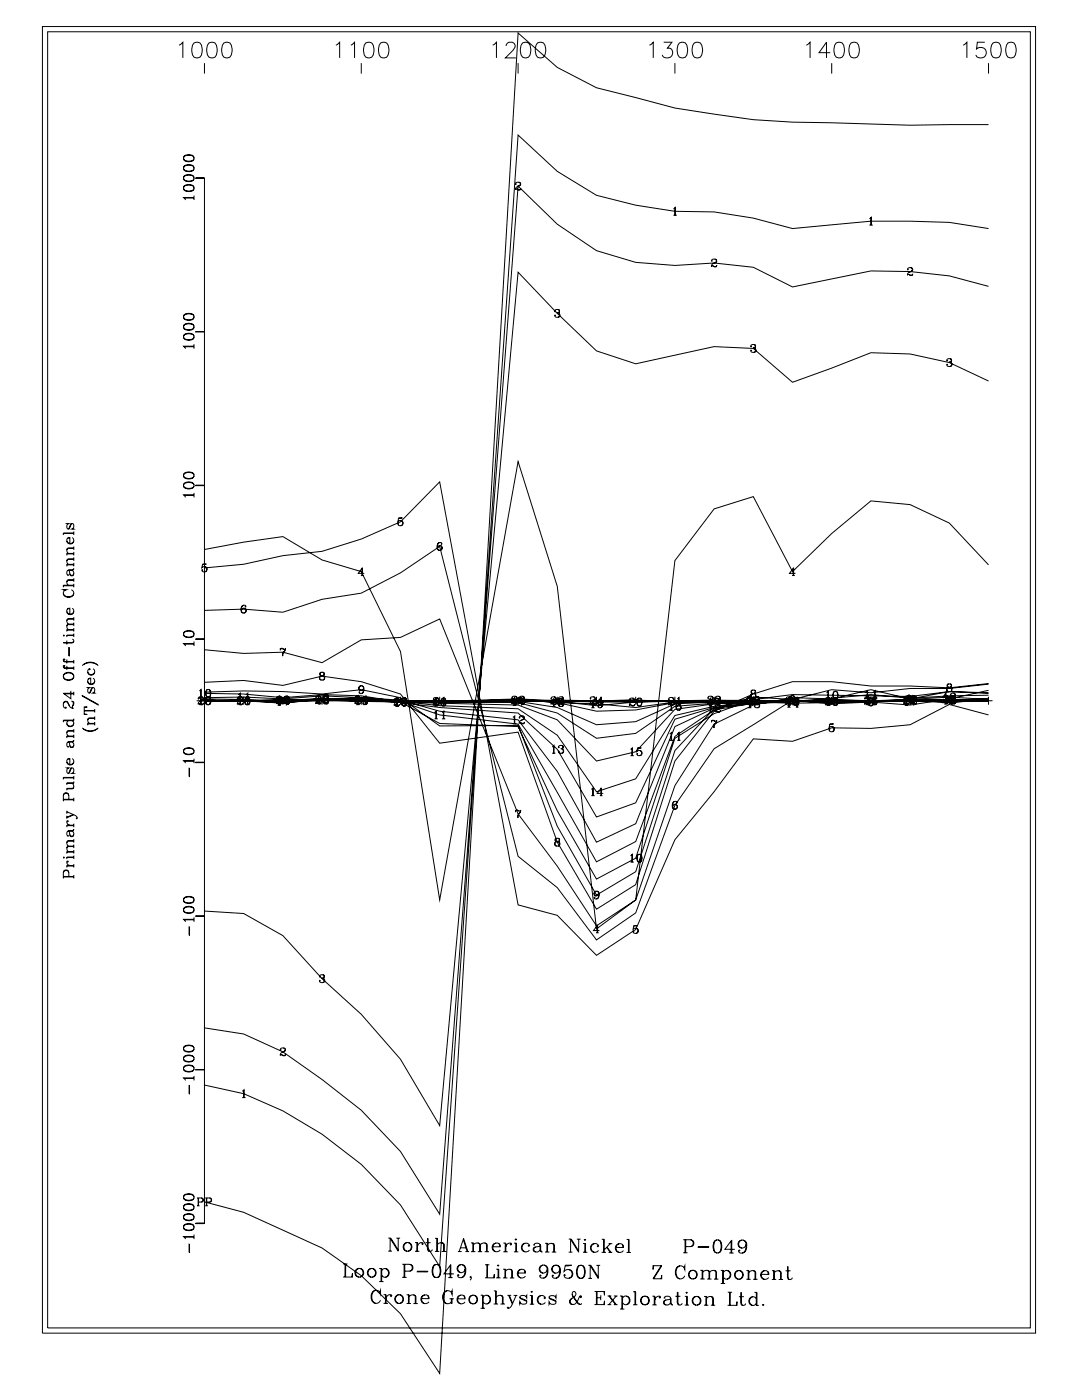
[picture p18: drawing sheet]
<svg xmlns="http://www.w3.org/2000/svg" width="215mm" height="279mm" viewBox="0 0 215 279" stroke-linecap="round" stroke-linejoin="round" font-family="sans-serif">
<g fill="none" stroke="#000" stroke-width=".2">
<path d="M8.5 5.3h197.9v260.4h-197.9zM9.5 6.3h195.8v258.4h-195.8zM35.7 9l.7-.6v3.1M38.7 8.6a1.02 1.02 0 0 1 1.5 .4 2.61 2.61 0 0 1-.3 2.4 1.02 1.02 0 0 1-1.5-.4 2.61 2.61 0 0 1 .3-2.4zM40.7 12.6v2.1M41.6 8.6a1.02 1.02 0 0 1 1.5 .4 2.59 2.59 0 0 1-.3 2.4 1.02 1.02 0 0 1-1.5-.4 2.61 2.61 0 0 1 .3-2.4zM44.6 8.6a1.02 1.02 0 0 1 1.5 .4 2.56 2.56 0 0 1-.3 2.4 1.02 1.02 0 0 1-1.5-.4 2.65 2.65 0 0 1 .3-2.4zM66.9 9l.8-.6v3.1M69.9 9l.8-.6v3.1M72 12.6v2.1M72.9 8.6a1.02 1.02 0 0 1 1.5 .4 2.59 2.59 0 0 1-.3 2.4 1.02 1.02 0 0 1-1.5-.4 2.61 2.61 0 0 1 .3-2.4zM75.9 8.6a1.02 1.02 0 0 1 1.5 .4 2.56 2.56 0 0 1-.3 2.4 1.01 1.01 0 0 1-1.5-.4 2.65 2.65 0 0 1 .3-2.4z"/>
<path d="M98.2 9l.7-.6v3.1M100.9 9.2a.81 .81 0 0 1 .6-.8h.6a.77 .77 0 0 1 .4 1.2l-1.8 1.9h2.1M103.3 12.6v2.1M104.2 8.6a1.02 1.02 0 0 1 1.4 .4 2.61 2.61 0 0 1-.3 2.4 1.02 1.02 0 0 1-1.5-.4 2.61 2.61 0 0 1 .4-2.4zM107.1 8.6a1.02 1.02 0 0 1 1.5 .4 2.56 2.56 0 0 1-.3 2.4 1.01 1.01 0 0 1-1.5-.4 2.64 2.64 0 0 1 .3-2.4zM129.4 9l.8-.6v3.1M132.3 8.4h1.6l-.9 1.2a1 1 0 0 1 1.1 1.2 1 1 0 0 1-1.4 .7l-.4-.1-.3-.4M134.5 12.6v2.1M135.4 8.6a1.02 1.02 0 0 1 1.5 .4 2.61 2.61 0 0 1-.3 2.4 1.02 1.02 0 0 1-1.5-.4 2.61 2.61 0 0 1 .3-2.4zM138.4 8.6a1.02 1.02 0 0 1 1.5 .4 2.55 2.55 0 0 1-.3 2.4 1.02 1.02 0 0 1-1.5-.4 2.65 2.65 0 0 1 .3-2.4zM160.7 9l.7-.6v3.1M165.5 10.5h-2.3l1.5-2.1v3.1"/>
<path d="M165.8 12.6v2.1M166.7 8.6a1.03 1.03 0 0 1 1.4 .4 2.61 2.61 0 0 1-.3 2.4 1.02 1.02 0 0 1-1.4-.4 2.6 2.6 0 0 1 .3-2.4zM169.6 8.6a1.02 1.02 0 0 1 1.5 .4 2.56 2.56 0 0 1-.3 2.4 1.02 1.02 0 0 1-1.5-.4 2.65 2.65 0 0 1 .3-2.4zM191.9 9l.8-.6v3.1M196.3 8.4h-1.5l-.2 1.4a1.1 1.1 0 0 1 1.7-.1 1.1 1.1 0 0 1-.2 1.7 1.1 1.1 0 0 1-1.6-.4M197 12.6v2.1M197.9 8.6a1.02 1.02 0 0 1 1.5 .4 2.59 2.59 0 0 1-.3 2.4 1.02 1.02 0 0 1-1.5-.4 2.61 2.61 0 0 1 .3-2.4zM200.9 8.6a1.02 1.02 0 0 1 1.5 .4 2.56 2.56 0 0 1-.3 2.4 1.02 1.02 0 0 1-1.5-.4 2.65 2.65 0 0 1 .3-2.4zM36.6 37.6a1.12 1.12 0 0 0 1.7 .5 .65 .65 0 0 0 .4-.6 .65 .65 0 0 0-.4-.6 1.77 1.77 0 0 0-1.6 .2 .56 .56 0 0 0 .3 .9 1.23 1.23 0 0 0 1.7-.4M36.6 37.4a1.32 1.32 0 0 1 2.1 0M36.6 35.6a1.13 1.13 0 0 0 1.7 .5 .64 .64 0 0 0 .4-.6 .64 .64 0 0 0-.4-.6 1.69 1.69 0 0 0-1.6 .2 .56 .56 0 0 0 .3 .9 1.23 1.23 0 0 0 1.7-.4M36.6 35.4a1.34 1.34 0 0 1 2.1 0"/>
<path d="M36.6 33.6a.94 .94 0 0 0 1.2 .6l.5-.1a.65 .65 0 0 0 .4-.6 .65 .65 0 0 0-.4-.6 1.77 1.77 0 0 0-1.6 .2 .56 .56 0 0 0 .3 .9 1.23 1.23 0 0 0 1.7-.4M36.6 33.4a1.32 1.32 0 0 1 2.1 0M36.6 31.6a1.13 1.13 0 0 0 1.7 .5 .64 .64 0 0 0 .4-.6 .64 .64 0 0 0-.4-.6 1.69 1.69 0 0 0-1.6 .2 .56 .56 0 0 0 .3 .9 1.23 1.23 0 0 0 1.7-.4M36.6 31.4a1.32 1.32 0 0 1 2.1 0M36.7 39.5h2M38.7 39.4h-2.1l.4 .5M38.7 39v.9M39 35.5h1.7zM39.2 35.5h1.5v208.3h-1.5M102.8 36.6v.2l-.1-.1a.53 .53 0 0 1 .6-.4 .53 .53 0 0 1 .5 .5l-.3 .3a.77 .77 0 0 0-.8 .8M103.4 36.3l.3 .3a.59 .59 0 0 1-.6 .6M103.8 37.7l-.2 .1-.9-.1"/>
<path d="M103.8 37.5l-.2 .4-.6-.2M197 24.8l-15.6 .2-23.5-.7-7.8-.4-15.6-2.4-15.6-4-7.8-4.1-7.8-6.8-15.7 267.2-7.8-11.9-7.8-7.6-7.8-5.5-15.6-7.2-7.9-2M134.2 41.6l.4-.3v1.6M134.2 42.9h.7M134.5 41.4v1.5M141.9 51.9v.1h-.1a.53 .53 0 0 1 .5-.4 .53 .53 0 0 1 .5 .5l-.3 .3a.75 .75 0 0 0-.7 .8M142.5 51.6l.2 .2 .1 .3-.6 .4M142.8 53l-.2 .1-.8-.1M142.8 52.8l-.1 .4-.7-.2M173.3 43.6l.3-.3v1.6M173.3 44.9h.6M173.6 43.4v1.5"/>
<path d="M180.9 53.7v.1v-.1a.53 .53 0 0 1 .5-.4 .53 .53 0 0 1 .5 .5l-.3 .3a.75 .75 0 0 0-.7 .8M181.5 53.3l.3 .4a.59 .59 0 0 1-.6 .5M181.9 54.7l-.2 .1h-.8M181.9 54.5l-.1 .4-.7-.2M197 45.6l-7.8-1.3-7.8-.2h-7.8l-15.7 1.5-7.8-2.1-7.8-1.3-7.8-.1-7.8-1.2-7.8-2-7.8-4.7-7.8-7.3-15.7 225.5-7.8-12.2-7.8-8.1-7.8-6-7.8-4.7-7.8-3.4-7.9-1.7M197 57.1l-7.8-2.1-7.8-.9-7.8-.1-15.7 3.2-7.8-3.9-7.8-.9-7.8 .5-7.8-.6-7.8-2.3-7.8-5.3-7.8-7.6-15.7 204.9-7.8-12.5-7.8-8.2-7.8-6.1-7.8-5.5-7.8-3.6-7.9-1.2M36.6 67.2a1.13 1.13 0 0 0 1.7 .5 .64 .64 0 0 0 .4-.6 .64 .64 0 0 0-.4-.6 1.77 1.77 0 0 0-1.6 .2 .56 .56 0 0 0 .3 .9 1.23 1.23 0 0 0 1.7-.4M36.6 67a1.32 1.32 0 0 1 2.1 0M36.6 65.2a1.12 1.12 0 0 0 1.7 .5 .64 .64 0 0 0 .4-.6 .64 .64 0 0 0-.4-.6 1.69 1.69 0 0 0-1.6 .2 .55 .55 0 0 0 .3 .9 1.23 1.23 0 0 0 1.7-.4M36.6 65a1.34 1.34 0 0 1 2.1 0M36.6 63.3a1.13 1.13 0 0 0 1.7 .4 .64 .64 0 0 0 .4-.6 .64 .64 0 0 0-.4-.5 1.77 1.77 0 0 0-1.6 .2 .56 .56 0 0 0 .3 .8 1.23 1.23 0 0 0 1.7-.3M36.6 63.1a1.32 1.32 0 0 1 2.1 0"/>
<path d="M36.7 69.1h2M38.7 69h-2.1l.4 .5M38.7 68.6v.9M39 66.1l1.7 .1zM110.6 62v.1h-.1a.49 .49 0 0 1 .6-.4 .49 .49 0 0 1 .4 .4l-.1 .2-.4 .1M111.2 61.7l.2 .1a.37 .37 0 0 1-.2 .6h.2a.43 .43 0 0 1 .2 .5 .43 .43 0 0 1-.4 .3h-.5l-.2-.2 .1-.2v.2M111.4 62.5l.1 .5-.3 .2M149.7 69h.1h-.2a.49 .49 0 0 1 .5-.3 .49 .49 0 0 1 .5 .4l-.1 .2h-.4M150.3 68.7l.2 .2-.1 .4h-.1l.1 .1a.44 .44 0 0 1 .3 .5 .44 .44 0 0 1-.4 .3h-.5l-.2-.3 .1-.1v.1M150.5 69.5l.1 .4-.3 .3M188.7 71.8v.1a.49 .49 0 0 1 .5-.4 .49 .49 0 0 1 .4 .4v.2l-.5 .1M189.3 71.5a.37 .37 0 0 1 .2 .6l-.2 .1h.2a.43 .43 0 0 1 .2 .5 .43 .43 0 0 1-.4 .3h-.5l-.1-.4v.2"/>
<path d="M189.6 72.3v.5l-.3 .2M197 75.9l-7.8-3.6-7.8-1.7-7.8-.3-7.8 3.1-7.9 2.8-7.8-6.7-7.8-.4-15.6 3.4-7.8-2.6-7.8-7.4-7.8-8.2-15.7 170.1-7.8-13.3-7.8-8.9-7.8-7.1-7.8-8.6-7.8-4.4-7.9-.5M36.6 96.9a1.13 1.13 0 0 0 1.7 .4 .64 .64 0 0 0 .4-.5 .64 .64 0 0 0-.4-.6 1.33 1.33 0 0 0-1.7 .5v.2a1.34 1.34 0 0 0 2.1 0M36.6 96.7a1.35 1.35 0 0 1 2.1 0M36.6 94.9a1.12 1.12 0 0 0 1.7 .5 .65 .65 0 0 0 .4-.6 .65 .65 0 0 0-.4-.6 1.76 1.76 0 0 0-1.6 .2 .56 .56 0 0 0 .3 .9 1.23 1.23 0 0 0 1.7-.4M36.6 94.7a1.32 1.32 0 0 1 2.1 0M36.7 98.7h2M38.7 98.6h-2.1l.4 .5M38.7 98.2v.9M39 96.7l1.7 .1zM12.6 118.3a1.17 1.17 0 0 0 2.1 0M12.6 116.8h2.1"/>
<path d="M12.6 106.3h2.1M13.3 107.8a.73 .73 0 0 0 .7 .5 .73 .73 0 0 0 .7-.5M13.3 112.6h1.4M13.3 110.4h1.4M13.7 113.7l.3 1 .4 .1a.63 .63 0 0 0 0-1.1M13.9 114.4a.4 .4 0 0 0 .4 .3 .4 .4 0 0 0 .4-.3M13.9 107.2l-.5 .1M14.2 117.5a.77 .77 0 0 1 .5 .9 .77 .77 0 0 1-.8 .6 .91 .91 0 0 1-1-.2 .91 .91 0 0 1-.2-1l.2-.1-.3-.2h.6l-.3 .2M14.3 104.4l-.5 1h-.4a.67 .67 0 0 1 .1-.9l.2-.1h-.4l.2 .1M14.4 107.1a.7 .7 0 0 1 .2 1.1 .7 .7 0 0 1-1.1 0 .7 .7 0 0 1 .2-1.1h.2v1.2M14.5 105.4h.2h-.4l.4-.4v-.3l-.2-.3h-.3l-.6 1M14.7 115.6h-1.1a.63 .63 0 0 0 0 1.1"/>
<path d="M14.7 115.7h-1.1l-.3 .3M14.7 113.4l-.3 .2h-.7l-.3 .2a.67 .67 0 0 0 .1 .9v-.1M14.7 113.3l-.3 .4h-.9M14.7 111.4h-1.1a.63 .63 0 0 0 0 1.1M14.7 111.5h-1.1l-.3 .3M14.7 109.2h-1.1a.64 .64 0 0 0 0 1.1M14.7 109.3h-1.1l-.3 .3M14.7 105.9v.7M14.7 108.9v.7M14.7 110v.7M14.7 111.1v.7M14.7 112.2v.7"/>
<path d="M14.7 115.3v.7M14.7 116.4v.7M14.7 110.3h-1.4v.4M14.7 112.5h-1.4v.4M14.7 106.2h-2.1v.4M14.7 116.7h-2.1v.4M40.4 112.5l.7-.1h-.7l-.2 .8a.56 .56 0 0 1 .9-.2 .56 .56 0 0 1 0 .9 .56 .56 0 0 1-.9-.2l.1-.2v.2M40.7 109.5l7.9-1.4 7.8-1.1 7.8 4.6 7.8 2.3 7.8 16 7.8 49.5 15.7-87.4 7.8 24.9 7.8 68.2 7.8-5.7 7.8-67.7 7.8-10.3 7.8-2.4 7.8 14.9 7.9-7.6 7.8-6.5 7.8 .8 7.8 3.7 7.8 8.3M40.7 113.2l7.9-.7 7.8-1.7 7.8-.9 7.8-2.5 7.8-3.4 7.8-8 15.7 84.4 7.8 2 7.8 8 7.8-5.1 7.8-17.9 7.8-9.6 7.8-10.5 7.8 .5 7.9-2.7 7.8 .1 7.8-.7 7.8-4.1 7.8 2.1M40.8 112.9l.4 .5-.1 .4-.3 .2M71.9 114.7h.5M72.1 113.3v1.4"/>
<path d="M72.6 114.3h-1.2l.8-1.1v1.5M79.4 103.3l.8-.1h-.8l-.1 .8a.55 .55 0 0 1 .8-.2 .55 .55 0 0 1 0 .8 .55 .55 0 0 1-.8-.2h.1v.1M79.9 103.7l.1 .1a.54 .54 0 0 1 .3 .6 .54 .54 0 0 1-.4 .4M87.6 108.1a.94 .94 0 0 0 0 1.6M87.7 108.7l.4 .5-.1 .3-.3 .2M88 108.3v.2l.1-.2a.54 .54 0 0 0-.7-.1 .54 .54 0 0 0-.3 .6v.4a.51 .51 0 0 0 .6 .6 .51 .51 0 0 0 .4-.7 .51 .51 0 0 0-.7-.3l-.2 .4M157.9 114.7h.5M158.1 113.3v1.4M158.5 114.3h-1.2l.9-1.1v1.5M12.6 134.9a1.08 1.08 0 0 0 1.1 .7 1.08 1.08 0 0 0 1-.9 1.08 1.08 0 0 0-1.1-.7 1.08 1.08 0 0 0-1 .9 1.2 1.2 0 0 0 2.1 0M12.6 134.7a1.2 1.2 0 0 1 2.1 0M12.6 132.9l.3 .2h1.8"/>
<path d="M12.6 131.6l.3 .2h1.8M12.6 126.7h.2l-.1 .1zM12.7 132.7l.1 .1 .1-.1h-.3l.1 .4 .2 .1h1.8M12.7 131.4h.2l-.1-.1-.2 .1 .1 .4 .2 .1h1.8M12.8 138.3h1.9M13.3 121.9a.73 .73 0 0 0 .7 .5 .73 .73 0 0 0 .7-.5M13.3 127.7v.8M13.3 131.4v.8M13.3 132.7v.8M13.3 126.7h1.4M13.3 125.6h1.4M13.7 129.1l.1 1.6z"/>
<path d="M13.9 121.3l-.5 .1M14.1 137.7v1.6l-1.5-1.1h2.1M14.2 139.8l.5 .2v.4l-.3 .5M14.4 139.8l.2 .3-.2 .8 .1 .3M14.4 127.4a.42 .42 0 0 1 .2 .7l-2 .1M14.4 121.2a.69 .69 0 0 1 .2 1.1 .69 .69 0 0 1-1.1 0 .69 .69 0 0 1 .2-1.1h.2v1.2M14.7 127.9l-.4 .2h-1.7M14.7 124.4h-1.1a.64 .64 0 0 0 0 1.1M14.7 124.5h-1.1l-.3 .3M14.7 123.3h-1.1a.63 .63 0 0 0 0 1.1M14.7 123.4h-1.1l-.3 .3M14.7 123v.7"/>
<path d="M14.7 124.1v.7M14.7 125.2v.7M14.7 126.3v.7M14.7 131.5v.7M14.7 132.8v.7M14.7 137.9v.7M14.7 125.5h-1.4v.4M14.7 126.6h-1.4v.4M16.4 138.6l3.2 1.9zM16.4 132.7a2.14 2.14 0 0 1 3.2 0M16.6 132.5l.4-.2a2.54 2.54 0 0 1 2.4 .2M17.5 135.9a.73 .73 0 0 0 .7 .5 .73 .73 0 0 0 .7-.5"/>
<path d="M17.5 134a.73 .73 0 0 0 .7 .5 .73 .73 0 0 0 .7-.5M18.1 135.3l-.5 .1M18.5 137.1l-.5 .9h-.4a.67 .67 0 0 1 .1-.9h.2h-.4h.2M18.6 135.2a.69 .69 0 0 1 .2 1 .69 .69 0 0 1-1.1 0 .69 .69 0 0 1 .2-1h.2v1.2M18.6 133.3a.7 .7 0 0 1 .2 1 .7 .7 0 0 1-1.1 0 .7 .7 0 0 1 .2-1v.2l-.1-.1M18.7 138l.2 .1h-.4l.4-.4v-.4l-.2-.2h-.3l-.6 1M36.6 126.5a1.12 1.12 0 0 0 1.7 .5 .64 .64 0 0 0 .4-.6 .64 .64 0 0 0-.4-.6 1.33 1.33 0 0 0-1.7 .5v.2a1.33 1.33 0 0 0 2.1 0M36.6 126.3a1.35 1.35 0 0 1 2.1 0M36.7 128.4h2M38.7 128.3h-2.1l.4 .5M38.7 127.9v.9M39 127.3l1.7 .1z"/>
<path d="M39.2 139.7h2.3M39.6 139.2v.1h-.1a.53 .53 0 0 1 .5-.4 .53 .53 0 0 1 .5 .4l-.3 .3a.77 .77 0 0 0-.7 .9M39.7 137.7l.4-.3v1.6M39.7 139.2l.4-.3v1.6M39.7 139h.7M40 137.5v3M40.2 138.9l.2 .1v.3l-.5 .5M40.7 139.7h156.3M40.7 121.7l7.9-.3 7.8 .6 7.8-2.5 7.8-1.3 7.8-4 7.8-5.3 15.7 61.8 7.8 6.2 7.8 10.4 7.8-5.3 7.8-21.5 7.8-11.3 15.6-9.7 7.9 .8 7.8-.4 7.8 .6 7.8-1.2 7.8-1.7M40.7 129.5l7.9 .7 7.8-.2 7.8 2.1 7.8-4.6 7.8-.5 7.8-3.6 15.7 38.8 7.8 10.4 7.8 11.9 7.8-5.1 7.8-22.8 7.8-12.3 7.8-3.8 7.8-1.4 7.9 .2 7.8-1.8 7.8 1.8 7.8-1.5 7.8 .3M40.7 136l7.9-.4 7.8 1 7.8-1.8 7.8 1.1 7.8 2.4 7.8 9.8 15.7-2.2 7.8 22 7.8 13.3 7.8-4.9 7.8-24.6 7.8-9.9 7.8-3.5 7.8-2.4h7.9l7.8 .8h7.8l7.8 .4 7.8-.9M40.7 138.2l7.9 .1 7.8 .8 7.8-.7 7.8 .3 7.8 1.2 7.8 4.3 15.7 .6 7.8 16.8 7.8 13.6 7.8-4.1 7.8-23.9 7.8-5 7.8-2.8 7.8-1 23.5 .4 7.8-1 7.8 .4"/>
<path d="M40.7 139.3l7.9 .1 7.8 .5 7.8-.6 7.8-.1 15.6 1.8 15.7 1.1 7.8 7.3 7.8 13.4 7.8-2.8 7.8-16.6 7.8-2.4 7.8-.7 7.8-.5 7.9 .1 15.6-.5 7.8-.5 7.8 .5-7.8 .6-7.8-.3-23.5 .5-7.8-.3-7.8 .9-7.8 1.8-7.8 12.6-7.8 2.6-7.8-11.3-7.8-5.2-15.7-.6a181.4 181.4 0 0 0-31.2-1.2l-7.8 .3-7.9-.3M40.7 139.7h15.7l7.8-.4 23.4 .6 15.7 .1 7.8 2.1 7.8 5.1 7.8-1 7.8-5.4 7.8-.6 15.6-.7 7.9 .3 15.6-.1 7.8 .2 7.8-.2M40.7 139.5l15.7 .3 7.8-.5 15.6 .6 23.5-.1 7.8 1.2 7.8 3.5 7.8-.7 7.8-3.5a498.2 498.2 0 0 1 31.3-.5l7.8-.1 7.8 .1 7.8-.3 7.8 .2M40.7 139.7h7.9l7.8 .3 7.8-.5 7.8 .3 7.8-.1 7.8 .1 15.7-.5a328.3 328.3 0 0 0 31.2 .5l15.6-.3 7.8 .3 31.3-.3 7.8 .2M40.7 139.7l31.3-.2 15.6 .4 15.7-.1 7.8-.3 7.8 .2 7.8-.2 7.8 .4 15.6-.2 23.5 .1 15.6-.4 7.8 .3M40.7 138.9v1.6M41.1 139l.8-.1h-.8l-.1 .7a.56 .56 0 0 1 .8-.1 .56 .56 0 0 1 0 .8 .56 .56 0 0 1-.8-.1l.1-.2v.2M41.4 137.4a.9 .9 0 0 0 0 1.6h.2a.91 .91 0 0 0 0-1.6h-.2a1.01 1.01 0 0 0 0 1.6M41.4 138.9a.9 .9 0 0 0 0 1.6h.2a.91 .91 0 0 0 0-1.6 .86 .86 0 0 0-.3 1.5l.1 .1M41.6 137.4a1.01 1.01 0 0 1 0 1.6M41.6 138.9a1.01 1.01 0 0 1 0 1.6l.3-.5v-.4l-.3-.2M47.4 139.2v.1h-.1a.53 .53 0 0 1 .6-.4 .53 .53 0 0 1 .4 .4l-.3 .3a.77 .77 0 0 0-.7 .9"/>
<path d="M47.5 138.5l.4-.3v1.5M47.5 139.2l.4-.3v1.6M47.5 139.7h.7M47.8 139.7h1.6M47.8 138.2v2.3M48 138.9l.2 .1 .1 .3-.6 .5M48.6 120.6a.94 .94 0 0 0-.1 1.6M48.6 138.9v1.6M48.6 121.2l.4 .5-.1 .3-.3 .2M48.9 120.9v.1l.1-.1a.55 .55 0 0 0-.7-.2 .55 .55 0 0 0-.3 .6v.4a.51 .51 0 0 0 .6 .6 .51 .51 0 0 0 .4-.7 .51 .51 0 0 0-.7-.3l-.2 .4M49 138.5l.4-.3v1.5M49 139.2l.4-.3v1.6l.4-.5-.1-.3-.3-.2"/>
<path d="M49 139.7h.7M49.3 138.9a.95 .95 0 0 0-.1 1.6M49.3 138.2v2.3M49.7 139.1v.2l.1-.2a.55 .55 0 0 0-.7-.2 .55 .55 0 0 0-.3 .7v.4a.51 .51 0 0 0 .5 .5 .51 .51 0 0 0 .5-.6 .51 .51 0 0 0-.7-.3l-.2 .3M55.2 139.1v.1l-.1-.1a.53 .53 0 0 1 .6-.4 .53 .53 0 0 1 .5 .5l-.3 .3a.75 .75 0 0 0-.8 .8M55.3 139.1l.4-.3v1.5M55.3 139.3l.4-.3v1.6M55.6 139.7h1.6M55.6 138.8v1.8M55.8 138.8l.3 .3a.59 .59 0 0 1-.6 .6M55.9 129.5l.2-.3 .5 .2 .3-.2-.1 .5a1.24 1.24 0 0 0-.4 1.1M55.9 129.2v.5"/>
<path d="M55.9 129.4l.3-.1 .4 .1M56.2 140l-.2 .3-.7-.2M56.4 138.9v1.6M56.6 139.3l.2-.3 .5 .2 .3-.2v.5l-.5 .7v.4M56.6 139v.5M56.7 139.1v.1l-.1-.1a.53 .53 0 0 1 .5-.3 .53 .53 0 0 1 .5 .4l-.3 .3a.77 .77 0 0 0-.7 .8M56.7 139.2l.3-.1 .3 .1M56.8 129.7a1.12 1.12 0 0 0-.5 1.1M57.3 138.8l.3 .4-.6 .5M57.6 139.5a1.1 1.1 0 0 0-.6 1.1M57.6 140l-.1 .3-.7-.2M63 139.1v.1l-.1-.1a.53 .53 0 0 1 .6-.4 .53 .53 0 0 1 .5 .5l-.3 .3a.75 .75 0 0 0-.8 .8"/>
<path d="M63.1 138.8l.4-.3v1.6M63.4 139.7h1.6M63.5 138.6v1.5M63.6 138.8l.3 .3a.59 .59 0 0 1-.6 .6M64 140l-.2 .3-.7-.2h.7M64 134l-.2 .1-.1 .3a.52 .52 0 0 0 .9 0v-.2a.52 .52 0 0 0-.7-.1l-.1 .3 .2 .3M64 134.7l-.3 .3a.51 .51 0 0 0 .6 .6 .51 .51 0 0 0 .3-.9h-.3M64 134.7l-.3 .3v.3l.3 .3M64.2 138.9v1.6M64.3 134l.3 .2-.1 .4-.2 .1M64.3 134.7l.3 .3v.4l-.3 .2M64.5 138.8v.2l-.1-.1a.49 .49 0 0 1 .5-.4 .49 .49 0 0 1 .5 .5l-.1 .1-.4 .1"/>
<path d="M64.5 139.1v.1l-.1-.1a.49 .49 0 0 1 .5-.3 .49 .49 0 0 1 .5 .4l-.1 .2h-.4M64.8 138.5l-.2 .1-.1 .4a.53 .53 0 0 0 .9 0v-.3a.52 .52 0 0 0-.8-.1v.4l.2 .2M64.8 139.2l-.4 .3a.52 .52 0 0 0 .6 .6 .52 .52 0 0 0 .3-.8l-.2-.1M64.8 139.2l-.3 .3v.3l.3 .3M65.1 139.2l.2-.2-.1-.4-.1-.1 .2 .2-.1 .4-.1 .1 .1 .1a.44 .44 0 0 1 .3 .4 .44 .44 0 0 1-.4 .4l-.5-.1-.2-.2 .1-.2v.2M65.1 139.2l.3 .3v.3l-.3 .3 .3-.3-.1-.5M65.1 138.8a.37 .37 0 0 1 .1 .6h-.1l.1 .1a.43 .43 0 0 1 .3 .5 .43 .43 0 0 1-.4 .3h-.5l-.2-.3 .1-.1v.1M65.3 139.6l.1 .4-.3 .3M70.8 139.1h.1h-.2a.53 .53 0 0 1 .6-.4 .53 .53 0 0 1 .5 .5l-.3 .3a.75 .75 0 0 0-.8 .8M71 138.9l.3-.3v1.6M71 139.2l.3-.3v1.6M71.2 139.7h1.6"/>
<path d="M71.3 138.7v1.8M71.4 138.8l.3 .4-.6 .5M71.8 140l-.2 .3-.6-.2M71.9 136.7l-.3 .4v.3l.3 .3M72 138.9v1.6M72.1 136.7a.94 .94 0 0 1-.1 1.5M72.4 137.2a.51 .51 0 0 1-.6 .4 .51 .51 0 0 1-.3-.8 .51 .51 0 0 1 .8 0 .85 .85 0 0 1 .3 .9 .85 .85 0 0 1-.8 .5l-.2-.2v-.1v.1M72.7 138.9l-.4 .4 .1 .3 .3 .3M72.8 138.9a.94 .94 0 0 1-.1 1.6M72.9 138.8v1.5M73 138.8l-.9 1.1h1.2M73.2 139.4a.5 .5 0 0 1-.7 .4 .5 .5 0 0 1-.2-.7 .5 .5 0 0 1 .7-.1 .85 .85 0 0 1 .3 .9 .85 .85 0 0 1-.8 .6l-.2-.3 .1-.1v.1"/>
<path d="M73.3 139.8h-1.2l.9-1.2v1.7M78.6 139.4l.1 .1h-.1a.54 .54 0 0 1 .5-.4 .54 .54 0 0 1 .5 .5l-.3 .3a.75 .75 0 0 0-.7 .8M78.8 139.4l.3-.3v1.6M79.1 139.2v1.5M79.2 139.1l.3 .5-.6 .4M79.8 138.9v1.6M80.2 139.2l.7-.1h-.7l-.2 .8a.56 .56 0 0 1 .9-.2 .56 .56 0 0 1 0 .9 .56 .56 0 0 1-.9-.2l.1-.1v.1M80.5 139.1a.9 .9 0 0 0 0 1.6h.1a.91 .91 0 0 0 0-1.6h-.1a1 1 0 0 0 0 1.6M80.6 139.1a1.01 1.01 0 0 1 0 1.6l.4-.4-.2-.6h-1.8M86.4 139.3v.2v-.1a.53 .53 0 0 1 .5-.4 .53 .53 0 0 1 .5 .5l-.3 .3a.76 .76 0 0 0-.7 .8M86.6 139.4l.4-.3v1.6M86.8 139.7h1.6"/>
<path d="M86.9 139.2v1.5M87 139l.3 .2v.3l-.6 .4M87.6 138.9v1.6M88.1 139.3l.4-.3v1.6M88.4 139.1a.95 .95 0 0 0-.1 1.6M88.4 139.1v1.5M88.5 139.7l.3 .5-.1 .3-.2 .2M88.7 139.4v.1l.1-.1a.49 .49 0 0 0-.5-.3 .49 .49 0 0 0-.4 .4 .8 .8 0 0 0 .4 1.2 .49 .49 0 0 0 .6-.4 .49 .49 0 0 0-.4-.5 .49 .49 0 0 0-.6 .4M102.1 139.1v.1l-.1-.1a.53 .53 0 0 1 .5-.4 .53 .53 0 0 1 .5 .5l-.3 .3a.75 .75 0 0 0-.7 .8M102.2 139.3l.4-.3v1.6M102.5 139.7h1.5M102.5 139.1v1.5"/>
<path d="M102.7 138.8l.3 .4-.6 .5M103 140l-.1 .3-.7-.2M103.3 138.9v1.6M103.5 139.3l.2-.3 .5 .2 .3-.2-.1 .5-.4 .7v.4M103.5 139v.5M103.6 139.2l.2-.1 .4 .1M103.6 139.1v.1l-.1-.1a.53 .53 0 0 1 .5-.3 .53 .53 0 0 1 .5 .4l-.3 .3a.77 .77 0 0 0-.7 .8M104.2 138.8l.2 .4-.6 .5M104.4 139.5a1.1 1.1 0 0 0-.5 1.1M104.5 140l-.1 .3-.7-.2M109.9 139.2l.1 .1h-.2a.53 .53 0 0 1 .6-.4 .53 .53 0 0 1 .4 .4l-.3 .3a.77 .77 0 0 0-.7 .9M110 139.6l.4-.3v1.5"/>
<path d="M110.3 139.7h1.6M110.3 139.3v1.5M110.5 138.9l.2 .1 .1 .3-.6 .5M111.1 138.9v1.6M111.4 139.2v.1l-.1-.1 .1-.2a.58 .58 0 0 1 .9 .1l-.1 .4-.5 .1M111.7 139.3h-.3v.4a.52 .52 0 0 0 .9 0v-.2a.52 .52 0 0 0-.8-.2 .38 .38 0 0 0 .2 .6M111.7 139.9l-.4 .3a.51 .51 0 0 0 .6 .6 .51 .51 0 0 0 .3-.8l-.2-.1M111.7 139.9l-.3 .3v.3l.3 .3M112 139.3a.37 .37 0 0 1 .1 .6h-.1M112 139.9l.3 .3v.3l-.3 .3M112 138.9l.2 .2-.1 .4-.1 .1h.1a.44 .44 0 0 1 .2 .5 .44 .44 0 0 1-.3 .4l-.6-.1-.1-.2 .1-.2v.2M112.2 139.7l.1 .5-.3 .3"/>
<path d="M117.7 139.2v.1h-.1a.53 .53 0 0 1 .6-.4 .53 .53 0 0 1 .5 .4l-.3 .3a.77 .77 0 0 0-.8 .9M117.8 139.8l.4-.3v1.6M118.1 139.7h1.6M118.1 139.6v1.5M118.3 138.9l.2 .1 .1 .3-.6 .5M118.9 138.9v1.6M119.5 139.5l-.2 .2v.5l.2 .3h.6M119.7 139.5a.94 .94 0 0 1-.1 1.6M119.8 139v1.5M125.5 139.4l.1 .1h-.2a.53 .53 0 0 1 .6-.4 .53 .53 0 0 1 .5 .5l-.3 .3a.75 .75 0 0 0-.8 .8M125.9 139.7h1.6M126.1 139.1l.2 .2 .1 .3-.6 .4"/>
<path d="M126.7 138.9v1.6M127.4 139.1a.9 .9 0 0 0 0 1.6h.1a.91 .91 0 0 0 0-1.6h-.1a1.01 1.01 0 0 0 0 1.6M127.5 139.1a1 1 0 0 1 0 1.6M133.3 139.3v.2l-.1-.1a.53 .53 0 0 1 .6-.4 .53 .53 0 0 1 .5 .5l-.3 .3a.76 .76 0 0 0-.8 .8M133.7 139.7h1.6M133.9 139l.2 .2 .1 .3-.6 .4M134.5 138.9v1.6M135 139.3l.3-.3v1.6l.4 .4-.1 .3-.3 .3M135.2 140a.95 .95 0 0 0 0 1.6M135.2 139.1v1.5M141.1 139.1v.1v-.1a.53 .53 0 0 1 .5-.4 .53 .53 0 0 1 .5 .5l-.3 .3a.75 .75 0 0 0-.7 .8M141.3 139.4l.4-.3v1.6"/>
<path d="M141.5 139.7h1.6M141.6 139.2v2.7M141.7 138.8l.3 .3a.59 .59 0 0 1-.6 .6M142.1 140l-.2 .3-.6-.2M142.3 138.9v1.6M142.5 139.4l.3-.3 .5 .3 .3-.3-.1 .5-.4 .7v.4M142.5 139.1v.5M142.6 139.3l.3-.1 .4 .2M142.6 139.1v.1l-.1-.1a.53 .53 0 0 1 .6-.3 .53 .53 0 0 1 .5 .4l-.3 .3a.77 .77 0 0 0-.8 .8M143.2 138.8l.3 .3a.59 .59 0 0 1-.6 .6M143.5 139.6a1.12 1.12 0 0 0-.5 1.1M143.6 140l-.2 .3-.6-.2"/>
<path d="M148.9 139.2l.1 .1h-.1a.53 .53 0 0 1 .5-.4 .53 .53 0 0 1 .5 .4l-.3 .3a.77 .77 0 0 0-.7 .9M149.1 139.8l.4-.3v1.6M149.1 139.2l.4-.3v1.6M149.3 139.7h1.6M149.4 139v2.1M149.5 138.9l.3 .1v.3l-.6 .5M150 137.5l-.2 .1-.1 .4a.52 .52 0 0 0 .9 0v-.2a.48 .48 0 0 0-.8 0v.3l.2 .1M150 138.2l-.4 .3a.52 .52 0 0 0 .6 .6 .52 .52 0 0 0 .3-.8l-.2-.1M150 138.2l-.3 .3v.3l.3 .3M150.1 138.9v1.6M150.3 137.5l.1 .1a.37 .37 0 0 1-.1 .6M150.3 138.2l.3 .3v.3l-.3 .3"/>
<path d="M150.4 139.8v.2v-.2l.1-.2a.59 .59 0 0 1 .8 .1l-.1 .4-.4 .1M150.4 139.2v.1v-.1l.1-.2a.59 .59 0 0 1 .8 .1l-.1 .4-.4 .1M150.7 138.9l-.2 .1-.1 .3a.53 .53 0 0 0 .9 0v-.2a.52 .52 0 0 0-.7-.1l-.1 .3 .2 .3M150.7 139.6l-.3 .3a.52 .52 0 0 0 .5 .6 .52 .52 0 0 0 .4-.8l-.3-.1M150.7 139.6l-.3 .3 .1 .4 .2 .2M151 139.5l.2 .2v.3l-.2 .2 .4 .4a.4 .4 0 0 1-.4 .5l-.5-.1-.1-.2v-.2v.2M151 139.6l.2-.3v-.2l-.2-.2 .2 .2v.2l-.2 .3 .4 .3a.4 .4 0 0 1-.4 .6l-.5-.1-.1-.2v-.2v.2M151 139.6l.3 .3-.1 .4-.2 .2 .3-.3-.1-.5M156.8 139.2v.1h-.1a.53 .53 0 0 1 .5-.4 .53 .53 0 0 1 .5 .4l-.3 .3a.77 .77 0 0 0-.7 .9M156.9 139.7l.4-.3v1.5M156.9 139.3l.4-.3v1.6M157.2 139.7h1.5"/>
<path d="M157.2 139.1v1.8M157.3 138.9l.3 .1v.3l-.6 .5M157.9 138.6l-.4 .5 .1 .3 .3 .2M157.9 138.9v1.6M158 138.6a.93 .93 0 0 1-.1 1.6M158.4 139.2a.5 .5 0 0 1-.7 .4 .5 .5 0 0 1-.2-.8 .5 .5 0 0 1 .7-.1 .84 .84 0 0 1 .3 .9 .84 .84 0 0 1-.8 .6l-.2-.2 .1-.2v.2M158.6 139l-.4 .5 .1 .3 .3 .2M158.8 139a.95 .95 0 0 1-.1 1.6M158.8 139v1.9M158.9 139.4l-.8 1.1h1.2M159.1 139.5a.5 .5 0 0 1-.6 .4 .5 .5 0 0 1-.3-.7 .5 .5 0 0 1 .8-.1 .8 .8 0 0 1 .2 1 .8 .8 0 0 1-.9 .4v-.3v.2M164.6 139.3v.2l-.1-.1a.53 .53 0 0 1 .6-.4 .53 .53 0 0 1 .4 .5l-.3 .3a.76 .76 0 0 0-.7 .8"/>
<path d="M164.7 138.1l.4-.3v1.6M164.7 139.3l.4-.3v1.6M164.7 139.4h.7M165 139.7h1.5M165 137.9v2.7M165.2 139l.2 .2 .1 .3-.6 .4M165.8 138.9v1.6M166.1 139.1l.8-.1h-.8l-.1 .8a.56 .56 0 0 1 .8-.2 .56 .56 0 0 1 0 .9 .56 .56 0 0 1-.8-.2l.1-.2v.2M166.4 137.8a.9 .9 0 0 0 0 1.6h.2a.91 .91 0 0 0 0-1.6 .86 .86 0 0 0-.3 1.5l.1 .1M166.4 139a.9 .9 0 0 0 0 1.6h.2a.91 .91 0 0 0 0-1.6h-.2a1.01 1.01 0 0 0 0 1.6M166.6 137.8a1.01 1.01 0 0 1 0 1.6M166.6 139a1.01 1.01 0 0 1 0 1.6l.3-.5v-.3l-.3-.3"/>
<path d="M172.4 139.2l.1 .1h-.2a.53 .53 0 0 1 .6-.4 .53 .53 0 0 1 .5 .4l-.4 .3a.77 .77 0 0 0-.7 .9M172.5 138l.4-.3v1.5M172.8 139.7h1.6M172.8 137.7v2.8M173 138.9l.2 .1 .1 .3-.6 .5M173.2 139.2h-.7l.4-.3v1.6M173.6 139.1a.94 .94 0 0 0-.1 1.6M173.6 138.9v1.6M173.6 139.7l.4 .5-.1 .3-.3 .2M173.9 139.4v.1l.1-.1a.55 .55 0 0 0-.6-.2 .55 .55 0 0 0-.4 .6v.5a.51 .51 0 0 0 .6 .5 .51 .51 0 0 0 .4-.7 .51 .51 0 0 0-.6-.3l-.3 .4M174 138l.4-.3v1.5M174.3 138.9a.95 .95 0 0 0-.1 1.6"/>
<path d="M174.3 137.7v2.8M174.7 139.1v.2l.1-.2a.55 .55 0 0 0-.7-.2 .55 .55 0 0 0-.3 .7v.4a.51 .51 0 0 0 .6 .5 .51 .51 0 0 0 .4-.6 .51 .51 0 0 0-.7-.3l-.2 .3M174.7 139.2h-.7l.4-.3v1.6l.4-.5-.1-.3-.3-.2M180.2 139.1v.1l-.1-.1a.53 .53 0 0 1 .6-.4 .53 .53 0 0 1 .5 .5l-.3 .3a.75 .75 0 0 0-.8 .8M180.3 139.1l.4-.3v1.5M180.3 139.3l.4-.3v1.6M180.6 139.7h1.6M180.6 138.8v1.8M180.8 138.8l.3 .3a.59 .59 0 0 1-.6 .6M180.9 138.8l.2-.3 .5 .2 .3-.2-.1 .5a1.24 1.24 0 0 0-.4 1.1M180.9 138.5v.5M180.9 138.7l.3-.1 .4 .1"/>
<path d="M181.2 140l-.2 .3-.7-.2M181.4 138.9v1.6M181.6 139.3l.2-.3 .6 .2 .2-.2v.5l-.5 .7v.4M181.6 139v.5M181.7 139.1v.1l-.1-.1a.53 .53 0 0 1 .6-.3 .53 .53 0 0 1 .4 .4l-.2 .3a.77 .77 0 0 0-.8 .8M181.7 139.2l.3-.1 .4 .1M181.8 139a1.11 1.11 0 0 0-.5 1.1M182.3 138.8l.3 .4-.6 .5M182.6 139.5a1.1 1.1 0 0 0-.5 1.1M182.6 140l-.1 .3-.7-.2M188 138.9l.1 .1h-.2a.53 .53 0 0 1 .6-.4 .53 .53 0 0 1 .5 .5l-.3 .3a.75 .75 0 0 0-.8 .8M188.2 138.5l.3-.3v1.5"/>
<path d="M188.2 139.1l.3-.3v1.5M188.2 139.7h.6M188.4 139.7h1.6M188.5 138.2v2.1M188.6 138.6l.3 .5-.6 .4M189 140l-.3 .1h-.8M189 139.8l-.2 .4-.6-.2M189.1 136.3l-.3 .1-.1 .4a.54 .54 0 0 0 .9 0v-.3a.53 .53 0 0 0-.7-.1l-.1 .4 .3 .2M189.1 137l-.4 .3a.51 .51 0 0 0 .6 .6 .51 .51 0 0 0 .3-.8l-.3-.1M189.1 137l-.4 .3 .1 .4 .3 .2M189.2 138.9v1.6M189.3 136.3l.3 .2v.3l-.3 .2"/>
<path d="M189.3 137l.3 .3v.4l-.3 .2M189.5 138.5v.1l-.1-.1a.49 .49 0 0 1 .5-.4 .49 .49 0 0 1 .5 .5l-.1 .2h-.4M189.5 138.9v.2l-.1-.2a.51 .51 0 0 1 .6-.3 .51 .51 0 0 1 .4 .5l-.1 .1-.4 .1M189.8 138.8h-.2l-.1 .4a.52 .52 0 0 0 .9 0v-.2a.51 .51 0 0 0-.8-.2 .38 .38 0 0 0 .2 .6M189.8 139.4l-.4 .3a.52 .52 0 0 0 .6 .7 .52 .52 0 0 0 .4-.8l-.3-.2M189.8 139.4l-.3 .3v.3l.3 .3M190.1 138.2a.38 .38 0 0 1 .1 .6h-.1l.1 .1a.43 .43 0 0 1 .3 .5 .43 .43 0 0 1-.4 .3l-.5-.1-.2-.2 .1-.1v.1M190.1 138.8a.37 .37 0 0 1 .1 .6h-.1M190.1 139.4l.3 .3v.3l-.3 .3M190.1 138.6a.38 .38 0 0 1 .1 .6l-.1 .1 .1 .1a.43 .43 0 0 1 .3 .5 .43 .43 0 0 1-.4 .3l-.5-.1-.2-.2 .1-.1v.1M190.3 139l.1 .4-.3 .3M190.3 139.5l.1 .4-.3 .3"/>
<path d="M196.2 139.7h1.6M197 136.4l-7.8 .8h-7.8l-7.8 .9-7.8-.6-7.9 1.9-7.8-.5-7.8 2.4-7.8 8.3-7.8 24.2-7.8 4.6-7.8-13.7-7.8-20.1-15.7 .1-7.8-5.6-7.8-1.6-7.8 .8-7.8-.5-7.8-.1-7.9 .3M197 138.6l-7.8 .1-7.8 .5-7.8-.8-15.7 1.4-7.8 .4-7.8 1.3-7.8 5.3-7.8 20.9-7.8 4.1-15.6-27.5-15.7-1.8-7.8-2.7-7.8-.7-7.8-.4-7.8 .6-7.8-.4-7.9 .2M197 139.2l-7.8 .6-7.8-.3-7.8 .2-7.8-.3-15.7 .6-7.8 1.1-7.8 3.7-7.8 19.4-7.8 3.7-7.8-14.1-7.8-10.3-15.7-1.7-7.8-2.3-7.8-.4-7.8 .3-15.6 .4-7.9-.3M197 139.5l-15.6 .3-23.5-.1-15.6 .6-7.8 1.1-7.8 8.4-7.8 1.9-7.8-8.2-7.8-3-23.5-.6-15.6-.6-7.8 .9-7.8-.5h-7.9M197 139.5l-23.4 .2-7.8-.2-7.9 .3-7.8-.1-7.8 .1-7.8 .2-7.8 1.5-7.8 .3-7.8-1.8-7.8-.6a321.2 321.2 0 0 1-39.1-.1l-7.8 .5-7.8-.1-7.9 .1 15.7-.1 7.8-.3a365.9 365.9 0 0 0 39.1 0l7.8 .6 7.8 .3 7.8 .7 7.8-1.1 62.5-.2M197 139.5l-39.1 .3a653.1 653.1 0 0 0-31.2 .1l-7.8 .8-7.8-.9-7.8-.3-15.7 .4h-7.8l-7.8-.5-31.3 .3M197 139.5l-7.8-.1-15.6 .3-31.3-.2-23.4 .3-15.6-.3a464.6 464.6 0 0 1-39.1-.2l-15.6 .4h-7.9M197 139.5l-7.8-.1-7.8 .3h-39.1l-7.8 .1-7.8-.3-39.1 .4a388.9 388.9 0 0 0-31.2-.1l-15.7-.1M197 138.9v1.6M12.6 158.5a.56 .56 0 0 1 .6-.4 .56 .56 0 0 1 .5 .4M12.6 140.3l.1-.2a.46 .46 0 0 1 .7-.1l.4 .7"/>
<path d="M12.6 159.4h2.1M12.6 159.3h2.1M12.6 155h2.1M13 141.1h.2l-.1 .1a.71 .71 0 0 1-.5-.8 .71 .71 0 0 1 .6-.6l.4 .4a1.03 1.03 0 0 0 1.1 1M13.3 151.9a.73 .73 0 0 0 .7 .5 .73 .73 0 0 0 .7-.5M13.3 144.2a.73 .73 0 0 0 .7 .5 .73 .73 0 0 0 .7-.5M13.3 146.8h1.4M13.6 143.6a.66 .66 0 0 0-.1 1 .66 .66 0 0 0 1 0 .66 .66 0 0 0-.1-1M13.7 159.3l-.1-1.1a.55 .55 0 0 0-.6-.2 .55 .55 0 0 0-.4 .5v1.2M13.7 147.9l.3 1 .4 .1a.63 .63 0 0 0 0-1.1M13.9 151.3l-.5 .1M13.9 148.6a.41 .41 0 0 0 .4 .3 .41 .41 0 0 0 .4-.3"/>
<path d="M14.3 153.1l-.6 1.1h-.2l-.2-.3 .1-.6 .3-.2h-.4l.2 .1M14.4 156.1a.64 .64 0 0 1 0 1.1h-1.1M14.4 151.2a.7 .7 0 0 1 .2 1 .7 .7 0 0 1-1.1 0 .7 .7 0 0 1 .2-1h.2v1.2M14.5 154.1l.2 .1h-.4l.4-.4v-.4l-.2-.3h-.3l-.6 1.1M14.7 156.8l-.3 .3h-1.1v.4M14.7 147.6l-.3 .2h-.7l-.3 .2-.1 .6 .3 .3-.1-.1M14.7 147.5l-.3 .4h-.9M14.7 145.6h-1.1a.64 .64 0 0 0 0 1.1M14.7 145.7h-1.1l-.3 .3M14.7 143.2v.4h-2.1M14.7 145.3v.7M14.7 146.4v.7"/>
<path d="M14.7 154.7v.7M14.7 155.7v.4h-1.4M14.7 159v.7M14.7 146.7h-1.4v.4M14.7 156h-1.4v.4M14.7 155h-2.1v.4M14.7 143.5h-2.1v.4M16.4 145.1a2.14 2.14 0 0 0 3.2 0M16.6 145.3l.4 .2a2.56 2.56 0 0 0 2.4-.2M16.8 141l.6-.1h-.6v1.5h.6l-.6-.1M16.8 141.7h2.1M16.8 141.6h2.1"/>
<path d="M17.5 144.3h1.4M18.9 143.1h-1.1a.63 .63 0 0 0 0 1.1M18.9 143.2h-1.1l-.3 .3M18.9 144.2h-1.4v.4M18.9 141.3v.7M18.9 142.8v.7M18.9 143.9v.7M36.6 149.8a.94 .94 0 0 0 1.2 .6l.5-.1a.64 .64 0 0 0 .4-.6 .64 .64 0 0 0-.4-.6 1.69 1.69 0 0 0-1.6 .2 .55 .55 0 0 0 .3 .9 1.23 1.23 0 0 0 1.7-.4M36.6 149.6a1.34 1.34 0 0 1 2.1 0M36.7 151.7h2M37.7 153.1l.1 1.7zM38.7 151.6h-2.1l.4 .5"/>
<path d="M38.7 151.2v.9M39 151.9l1.7 .1zM39.7 140.5h.7M40.5 140.2l-.2 .2-.8-.1M40.5 140.1l-.1 .4-.7-.3M47.5 140.5h.7M48.3 140.2l-.2 .2-.8-.1M48.3 140.1l-.1 .4-.7-.3M49 140.5h.7M55.3 140.3h.7M55.3 140.6h.7M56.2 140.1l-.3 .2-.8-.1"/>
<path d="M57.6 140.1l-.2 .2-.8-.1M64 140.1l-.3 .2-.8-.1M71 140.2h.6M71 140.5h.6M71.8 140.1l-.2 .2-.9-.1M72.7 140.3h.5M72.7 140.2h.5M78.8 140.7h.6M79.6 140.5l-.2 .1h-.8M79.6 140.3l-.2 .4-.6-.2M86.6 142l.4-.3v1.6M86.6 140.7h.7"/>
<path d="M86.6 143.3h.7M86.9 141.8v1.5M87.4 140.4l-.2 .1-.8-.1M87.4 140.2l-.1 .4-.7-.2M88.1 142l.4-.3v1.6M88.1 143.3h.6M88.1 140.6h.6M88.4 141.8v1.5M102.2 143l.4-.3v1.6M102.2 144.3h.7M102.2 140.6h.7M102.5 142.8v1.5"/>
<path d="M103 140.1l-.2 .2-.8-.1M103.6 143v.1h-.1a.53 .53 0 0 1 .5-.4 .53 .53 0 0 1 .5 .4l-.9 .7-.1 .5M104.2 142.7l.2 .1v.3l-.6 .5M104.5 144l-.2 .2-.8-.1M104.5 143.9l-.1 .4-.7-.3M104.5 140.1l-.2 .2-.8-.1M110 148.9l.4-.3v1.5M110 150.1h.7M110 140.8h.7M110.3 148.7v1.4M110.8 140.2l-.2 .2-.8-.1M110.8 140.1l-.1 .4-.7-.3"/>
<path d="M111.4 148.9v.1l-.1-.1a.49 .49 0 0 1 .5-.3 .49 .49 0 0 1 .5 .4l-.1 .2h-.5M112 148.6a.38 .38 0 0 1 .1 .6h-.1l.1 .1a.43 .43 0 0 1 .2 .5 .43 .43 0 0 1-.3 .3h-.6l-.1-.3 .1-.1v.1M112.2 149.4l.1 .4-.3 .3M117.8 157.3l.4-.3v1.6M117.8 141.1h.7M117.8 158.6h.7M118.1 157.1v1.5M118.7 140.2l-.3 .2-.8-.1M118.7 140.1l-.2 .4-.7-.3M119.5 158.6h.6M119.8 157.2v1.4M120.1 140a.5 .5 0 0 1-.7 .4 .5 .5 0 0 1-.2-.7 .5 .5 0 0 1 .7-.1 .85 .85 0 0 1 .3 .9 .85 .85 0 0 1-.8 .6l-.2-.3 .1-.1v.1"/>
<path d="M120.2 158.1h-1.2l.8-1.1v1.6M120.2 140h-1.2l.8-1.1v1.6M125.7 149.4l.3-.3v1.5M125.7 150.6h.6M126 149.1v1.5M126.5 140.5l-.3 .1h-.8M126.5 140.3l-.2 .4-.6-.2M127.1 149.1h.7h-.7l-.2 .7a.55 .55 0 0 1 .9-.2 .55 .55 0 0 1 0 .9 .55 .55 0 0 1-.9-.2l.1-.1v.1M127.5 149.6l.4 .4-.1 .4-.3 .2M133.5 146.3l.3-.3v1.6M133.5 140.3l.3-.3v1.6M133.5 147.6h.6"/>
<path d="M133.5 141.6h.6M133.8 140.1v1.5M133.8 146.1v1.5M134.3 140.4l-.2 .1-.9-.1M134.3 140.2l-.2 .4-.6-.2M134.5 159.7a.94 .94 0 0 0-.1 1.6M134.9 159.9v.2l.1-.2a.55 .55 0 0 0-.7-.1 .55 .55 0 0 0-.3 .6v.4a.51 .51 0 0 0 .6 .6 .51 .51 0 0 0 .4-.7 .51 .51 0 0 0-.7-.3l-.2 .4M135 146.3l.3-.3v1.6M135 147.6h.6M135 140.6h.6M135.2 146.1v1.5M135.6 140.2v.2l.1-.2a.54 .54 0 0 0-.7-.2 .54 .54 0 0 0-.3 .7v.4a.51 .51 0 0 0 .6 .5 .51 .51 0 0 0 .4-.6 .51 .51 0 0 0-.7-.3l-.2 .3"/>
<path d="M141.3 140.7l.4-.3v1.5M141.3 140.7h.6M141.3 141.9h.6M141.8 143.9l.2-.4 .5 .3 .3-.3v.5a1.26 1.26 0 0 0-.5 1.1M141.8 143.5v.5M141.9 143.7l.3-.1 .3 .2M142.1 140.1l-.2 .2-.8-.1M142.6 140.7v.1l-.1-.1a.53 .53 0 0 1 .6-.4 .53 .53 0 0 1 .5 .5l-.3 .3a.77 .77 0 0 0-.8 .8M142.8 144a1.1 1.1 0 0 0-.6 1.1M143.2 140.4l.3 .3a.59 .59 0 0 1-.6 .6M143.6 141.7l-.2 .2-.9-.1M143.6 141.5l-.2 .4-.6-.2"/>
<path d="M143.6 140.1l-.2 .2-.9-.1M149.1 141.1h.7M149.1 140.5h.7M149.9 140.2l-.2 .2-.8-.1M149.9 140.1l-.1 .4-.7-.3M151.2 140.3l.1 .5-.3 .3M156.9 140.9h.7M156.9 140.6h.7M157.7 140.2l-.2 .2-.8-.1M157.7 140.1l-.1 .4-.7-.3M158.6 140.9h.5M158.6 140.5h.5"/>
<path d="M159.3 140h-1.2l.8-1.1v2M164.7 140.6h.7M165.4 144.4l.7-.1h-.7l-.2 .7a.56 .56 0 0 1 .9-.1 .56 .56 0 0 1 0 .8 .56 .56 0 0 1-.9-.2l.1-.1v.1M165.5 140.4l-.2 .1-.8-.1M165.5 140.2l-.1 .4-.7-.2M165.8 144.8l.4 .5-.1 .3-.3 .3M172.5 140.5h.7M173.4 140.2l-.3 .2-.8-.1M173.4 140.1l-.2 .4-.7-.3M174 140.5h.7M180.3 140.3h.7M180.3 140.6h.7"/>
<path d="M181.2 140.1l-.3 .2-.8-.1M182.6 140.1l-.2 .2-.8-.1M188.2 140.3h.6M12.6 173.9a.57 .57 0 0 1 .6-.4 .57 .57 0 0 1 .5 .4M12.6 170.9l.1-.1 .1 .1-.1 .1zM12.6 174.8h2.1M12.6 174.7h2.1M13.3 161.8l1.4 .6a.82 .82 0 0 1 .7 .7l-.1 .1v-.2M13.3 172.6h1.4M13.3 161.6v.6M13.3 162.6v.6M13.3 170.9h1.4"/>
<path d="M13.3 169.8h1.4M13.3 164.6h1.4M13.4 171.7l.1 .1 .1-.1-.2-.1a.56 .56 0 0 0 0 .6 .56 .56 0 0 0 .5 .3M13.4 163.7h.2l-.2-.1a.57 .57 0 0 0 0 .6 .57 .57 0 0 0 .5 .3M13.7 174.7v-.8a.55 .55 0 0 0-.5-.5 .55 .55 0 0 0-.6 .5v1.2M13.7 165.7l.3 1 .4 .1a.63 .63 0 0 0 0-1.1M13.9 166.4a.41 .41 0 0 0 .4 .3 .41 .41 0 0 0 .4-.3M14.5 162.4l-1.2 .5M14.7 168.6h-1.1a.64 .64 0 0 0 0 1.1M14.7 168.7h-1.1l-.3 .3M14.7 167.6h-1.1a.64 .64 0 0 0 0 1M14.7 167.7h-1.1l-.3 .2"/>
<path d="M14.7 165.4l-.3 .2-.9 .1a.67 .67 0 0 0-.1 .9l.2 .1-.1-.1M14.7 165.3l-.1 .3-.2 .1h-.9M14.7 164.2v.7M14.7 167.3v.6M14.7 168.3v.7M14.7 169.4v.7M14.7 170.5v.7M14.7 172.2v.7M14.7 174.4v.7M14.7 172.5h-1.4v.4M14.7 164.5h-1.4v.4M14.7 169.7h-1.4v.4"/>
<path d="M14.7 170.8h-1.4v.4M14.7 162.4l-1.4 .6M36.6 179.5a.94 .94 0 0 0 1.2 .6l.5-.1a.65 .65 0 0 0 .4-.6 .65 .65 0 0 0-.4-.6 1.77 1.77 0 0 0-1.6 .2 .56 .56 0 0 0 .3 .9 1.23 1.23 0 0 0 1.7-.4M36.6 179.3a1.32 1.32 0 0 1 2.1 0M102.7 161.7l.3-.3 .5 .3 .3-.3-.1 .5a1.23 1.23 0 0 0-.4 1.1M102.7 161.4v.5M102.8 161.6l.3-.1 .4 .2M103.7 161.9a1.11 1.11 0 0 0-.5 1.1M110.9 167.1l-.2 .1-.1 .3a.54 .54 0 0 0 .9 0v-.2a.53 .53 0 0 0-.7-.1l-.1 .3 .2 .2M110.9 167.7l-.4 .4a.51 .51 0 0 0 .7 .6 .51 .51 0 0 0 .2-.9l-.2-.1M110.9 167.7l-.3 .4 .1 .4 .2 .1M111.2 167.1l.2 .2v.2l-.2 .2"/>
<path d="M111.2 167.7l.3 .4-.1 .4-.2 .1M118.8 177.6l-.4 .5 .1 .3 .3 .2M119 177.6a.94 .94 0 0 1-.1 1.6M119.3 178.1a.5 .5 0 0 1-.7 .4 .5 .5 0 0 1-.2-.7 .5 .5 0 0 1 .8-.1 .81 .81 0 0 1 .2 1 .81 .81 0 0 1-.9 .4v-.3v.2M125.7 170.6l.3-.3v1.5M125.7 171.8h.6M126 170.3v1.5M127.4 170.3a.9 .9 0 0 0 0 1.5h.1a.91 .91 0 0 0 0-1.5h-.1a1.01 1.01 0 0 0 0 1.5M127.5 170.3a1 1 0 0 1 0 1.5M134.6 160.3l.4 .5-.1 .3-.3 .2M36.6 181.4a1.12 1.12 0 0 0 1.7 .5 .64 .64 0 0 0 .4-.5 .64 .64 0 0 0-.4-.6 1.69 1.69 0 0 0-1.6 .2 .57 .57 0 0 0 .3 .9 1.22 1.22 0 0 0 1.7-.5M36.6 181.3a1.34 1.34 0 0 1 2.1 0"/>
<path d="M36.7 183.3h2M37.7 184.7l.1 1.7zM38.7 183.2h-2.1l.4 .5M38.7 182.8v.9M39 182.5l1.7 .1zM63.7 194.6v.1a.49 .49 0 0 1 .5-.4 .49 .49 0 0 1 .4 .4v.2l-.5 .1M64.3 194.3l.3 .2v.2l-.3 .3h.2a.44 .44 0 0 1 .2 .5 .44 .44 0 0 1-.4 .4l-.5-.1-.1-.4v.2M64.6 195.1v.5l-.3 .3M118.8 185.9h.5M119 184.5v1.4M119.5 185.5h-1.2l.8-1.1v1.5M126.3 184.6l.8-.1h-.8l-.1 .7a.56 .56 0 0 1 .8-.2 .56 .56 0 0 1 0 .9 .56 .56 0 0 1-.8-.2h.1l-.1 .1"/>
<path d="M126.8 185l.1 .1a.54 .54 0 0 1 .2 .5 .54 .54 0 0 1-.3 .4M36.6 213.1a1.13 1.13 0 0 0 1.7 .5 .64 .64 0 0 0 .4-.6 .64 .64 0 0 0-.4-.6 1.77 1.77 0 0 0-1.6 .2 .56 .56 0 0 0 .3 .9 1.23 1.23 0 0 0 1.7-.4M36.6 212.9a1.32 1.32 0 0 1 2.1 0M36.6 211.1a.94 .94 0 0 0 1.2 .6l.5-.1a.64 .64 0 0 0 .4-.6 .64 .64 0 0 0-.4-.6 1.69 1.69 0 0 0-1.6 .2 .55 .55 0 0 0 .3 .9 1.23 1.23 0 0 0 1.7-.4M36.6 210.9a1.34 1.34 0 0 1 2.1 0M36.6 209.1a1.13 1.13 0 0 0 1.7 .5 .64 .64 0 0 0 .4-.6 .64 .64 0 0 0-.4-.6 1.77 1.77 0 0 0-1.6 .2 .56 .56 0 0 0 .3 .9 1.23 1.23 0 0 0 1.7-.4M36.6 208.9a1.32 1.32 0 0 1 2.1 0M36.7 215h2M37.7 216.3l.1 1.7zM38.7 214.9h-2.1l.4 .5M38.7 214.5v.9M39 213.2l1.7 .1z"/>
<path d="M48.3 217.5l.3-.3v1.6M48.3 218.8h.6M48.6 217.3v1.5M55.9 209.2v.1v-.1a.53 .53 0 0 1 .5-.3 .53 .53 0 0 1 .5 .4l-.3 .3a.77 .77 0 0 0-.7 .8M56.5 208.9l.3 .1v.3l-.6 .5M56.9 210.2l-.2 .2-.8-.1M56.9 210.1l-.1 .3-.7-.2M36.6 238.7a1.13 1.13 0 0 0 1.7 .5 .64 .64 0 0 0 .4-.6 .64 .64 0 0 0-.4-.6 1.69 1.69 0 0 0-1.6 .2 .56 .56 0 0 0 .3 .9 1.23 1.23 0 0 0 1.7-.4M36.6 238.5a1.34 1.34 0 0 1 2.1 0M39.3 238.8h.9l.3 .3a.41 .41 0 0 1-.3 .5h-.6M39.5 238.8v1.5M39.6 238.8v1.5"/>
<path d="M40.2 238.8l.2 .3v.4l-.2 .1M40.9 238.8h.9a.41 .41 0 0 1 .4 .4 .41 .41 0 0 1-.4 .4h-.6M41.1 238.8v1.5M41.2 238.8v1.5M41.8 238.8l.3 .3-.1 .4-.2 .1M36.6 244.7a1.12 1.12 0 0 0 1.7 .5 .64 .64 0 0 0 .4-.6 .64 .64 0 0 0-.4-.6 1.74 1.74 0 0 0-1.6 .2 .56 .56 0 0 0 .3 .9 1.23 1.23 0 0 0 1.7-.4M36.6 244.5a1.33 1.33 0 0 1 2.1 0M36.6 242.7a1.12 1.12 0 0 0 1.7 .5 .64 .64 0 0 0 .4-.6 .64 .64 0 0 0-.4-.6 1.69 1.69 0 0 0-1.6 .2 .57 .57 0 0 0 .3 .9 1.22 1.22 0 0 0 1.7-.4M36.6 242.5a1.34 1.34 0 0 1 2.1 0M36.6 240.7a1.12 1.12 0 0 0 1.7 .5 .65 .65 0 0 0 .4-.6 .65 .65 0 0 0-.4-.6 1.77 1.77 0 0 0-1.6 .2 .56 .56 0 0 0 .3 .9 1.23 1.23 0 0 0 1.7-.4M36.6 240.5a1.32 1.32 0 0 1 2.1 0M36.7 246.6h2"/>
<path d="M37.7 248l.1 1.7zM38.7 246.5h-2.1l.4 .5M38.7 246.1v.9M39 243.8l1.7 .1zM39.3 240.3h.5M40.9 240.3h.5M68.4 254.5h1.8v-.7l-.1 .7M68.4 251.9h.9M68.8 251.9v2.6M68.9 251.9v2.6M71.5 252.8a.88 .88 0 0 0-.6 1.4 .88 .88 0 0 0 1.5 0 .88 .88 0 0 0-.7-1.4 .89 .89 0 0 0-.8 .8 .89 .89 0 0 0 .6 1M71.7 252.8a.92 .92 0 0 1 .7 .9 .92 .92 0 0 1-.7 .9"/>
<path d="M74 252.8a.88 .88 0 0 0-.6 1.4 .88 .88 0 0 0 1.4 0 .88 .88 0 0 0-.6-1.4 .89 .89 0 0 0-.9 .8 .89 .89 0 0 0 .7 1M74.2 252.8a.92 .92 0 0 1 .6 .9 .92 .92 0 0 1-.6 .9M74.8 257.2a1.48 1.48 0 0 0 0 2.6M75.6 255.4l.8 .1M75.6 252.8h.5v2.6M75.7 257.6l.1 .3v-.7l-.1 .4a.97 .97 0 0 0-1.1-.4 .97 .97 0 0 0-.6 1 1.14 1.14 0 0 0 .2 1.2 1.14 1.14 0 0 0 1.2 .3l.4-.5M76 252.8l-.1 2.6M76.1 253.2a.83 .83 0 0 1 1.2-.1 .83 .83 0 0 1 0 1.2 .83 .83 0 0 1-1.2-.1M76.4 259.8h.9M76.5 258.1h.5l-.1 1.7M76.8 252.8a.92 .92 0 0 1 .6 .9 .92 .92 0 0 1-.6 .9M76.8 258.1v1.7"/>
<path d="M77.4 249.4h.7M77.4 246.8h.5l1.5 2.3M77.8 246.8l-.1 2.6M77.9 258.2l-.1 .1 .1 .1 .2-.2a.72 .72 0 0 0-.8-.1 .72 .72 0 0 0-.4 .7M79 246.8h.7M79.4 246.8v2.6l-1.5-2.4M79.4 258.1a.88 .88 0 0 0-.6 1.3 .88 .88 0 0 0 1.5 0 .88 .88 0 0 0-.6-1.3 .89 .89 0 0 0-.9 .7 .89 .89 0 0 0 .6 1M79.7 258.1a.92 .92 0 0 1 .6 .8 .92 .92 0 0 1-.6 .9M80.2 254.6h.8M80.2 252h1.5a.68 .68 0 0 1 .6 .7 .68 .68 0 0 1-.6 .7h-1M80.5 252v2.6M80.7 252v2.6"/>
<path d="M81 259.8h.9M81 258.1h.5v1.7M81.1 247.7a.88 .88 0 0 0-.6 1.3 .88 .88 0 0 0 1.5 0 .88 .88 0 0 0-.7-1.3 .89 .89 0 0 0-.8 .7 .89 .89 0 0 0 .6 1M81.3 247.7a.91 .91 0 0 1 .7 .8 .91 .91 0 0 1-.7 .9M81.4 258.1v1.7M81.5 258.5a.81 .81 0 0 1 1.4 0v1.3M81.7 252a.71 .71 0 0 1 .5 .7 .71 .71 0 0 1-.5 .7M82.4 259.8h.9M82.4 258.1l.4 .4v1.3M82.7 249.4h.9M82.7 247.7h.5v1.7M83.1 247.7v1.7"/>
<path d="M83.1 253.4h2.2v.1h-2.2zM84 258.8h1.5a.86 .86 0 0 0-1.3-.5 .86 .86 0 0 0 .1 1.4 .93 .93 0 0 0 1.2-.2M84.2 247.8l-.1 .1 .1 .2 .1-.3a.71 .71 0 0 0-.7 0 .71 .71 0 0 0-.4 .6M84.6 258.1a.92 .92 0 0 0-.6 .9 .92 .92 0 0 0 .6 .8M84.8 247.7h1M85.2 246.8v2.1l.1 .4a.53 .53 0 0 0 .9-.2M85.3 258.2l.1 .6M85.3 246.8v2.1l.3 .5M86.7 249.4h.8M86.7 246.8h.5v2.6M86.9 252a1.2 1.2 0 0 0-.8 1.5l.1 .6a.8 .8 0 0 0 .8 .5 .8 .8 0 0 0 .7-.4 2.2 2.2 0 0 0-.2-2 .71 .71 0 0 0-1.1 .3 1.53 1.53 0 0 0 .5 2.1M87.1 246.8l-.1 2.6"/>
<path d="M87.1 252l.3 .2a2.03 2.03 0 0 1 0 2.3l-.3 .1M87.2 248.1a.81 .81 0 0 1 1.3 0v1.3M88 249.4h.9M88 247.7l.4 .4v1.3M89.1 257.3a1.48 1.48 0 0 0 0 2.6M89.3 254.6l.9 .1M89.6 258.9h.9M89.7 252.3v2.3M90 258.9v1M90 257.6l.1 .4v-.7l-.1 .3a.97 .97 0 0 0-1.1-.3 .97 .97 0 0 0-.7 .9 1.14 1.14 0 0 0 .3 1.3 1.14 1.14 0 0 0 1.2 .2l.3-.2M90.1 258.9v1M90.5 253.9h-2l1.3-1.8v2.5"/>
<path d="M91.2 258.9h1.5a.85 .85 0 0 0-1.3-.6 .85 .85 0 0 0 .1 1.4 .92 .92 0 0 0 1.2-.2M91.3 249.5h.7M91.5 249.5l.9-2.6 .8 2.6M91.8 248.7h1.1M91.8 258.1a.92 .92 0 0 0-.6 .9 .92 .92 0 0 0 .6 .9M91.8 252.1a.83 .83 0 0 0-.6 .8 .83 .83 0 0 0 .6 .8M92.1 252.1l.2 .1a1.66 1.66 0 0 1-.4 2.5M92.4 247.2l.7 2.3M92.5 258.3l.1 .6M92.7 252.9a.81 .81 0 0 1-.9 .8 .81 .81 0 0 1-.7-1 .81 .81 0 0 1 1-.6l.4 .1a1.58 1.58 0 0 1-.6 2.5l-.6-.2-.1-.2 .1-.3 .2 .2-.2 .1M92.8 249.5h.7M93.8 254.7l-.1-.1 .1-.2a.47 .47 0 0 1-.1 .8"/>
<path d="M93.9 249.5h.8M93.9 247.7h.5v1.8M94.2 258.2a.88 .88 0 0 0-.6 1.3 .88 .88 0 0 0 1.5 0 .88 .88 0 0 0-.7-1.3 .89 .89 0 0 0-.8 .7 .89 .89 0 0 0 .6 1M94.2 247.7v1.8M94.4 248.1a.81 .81 0 0 1 1.3 0v1.4M94.4 258.2a.92 .92 0 0 1 .7 .8 .92 .92 0 0 1-.7 .9M95.2 249.5h.9M95.2 247.7l.4 .4v1.4M95.7 248.1a.81 .81 0 0 1 1.4 0v1.4M95.8 258.2h.5v2.6M96.2 258.2v2.6M96.3 258.5a.83 .83 0 0 1 1.2-.1 .83 .83 0 0 1 0 1.3 .83 .83 0 0 1-1.2-.2"/>
<path d="M96.6 249.5h.9M96.6 247.7l.4 .4v1.4M96.7 254.7h1.8v-.7l-.1 .7M96.7 252.1h.8M97 258.2a.91 .91 0 0 1 .7 .8 .91 .91 0 0 1-.7 .9M97 252.1v2.6M97.2 252.1l-.1 2.6M98.2 248.5h1.5a.85 .85 0 0 0-1.3-.6 .85 .85 0 0 0 0 1.5 .96 .96 0 0 0 1.3-.3M98.4 259.9h.9M98.4 257.3h.5v2.6M98.8 257.3v2.6M98.8 247.8a.91 .91 0 0 0-.6 .8 .91 .91 0 0 0 .6 .9"/>
<path d="M98.9 254.7h.9M98.9 258.5a.81 .81 0 0 1 1.4 .1v1.3M98.9 253h.5v1.7M99.1 252.2l.2-.1 .1 .1-.1 .1zM99.3 253v1.7M99.5 247.9l.1 .6M99.8 259.9h.8M99.8 258.2l.3 .4v1.3M100.3 254.7h.8M100.3 253h.5v1.7M100.3 249.5h.9M100.3 247.8h.5v1.7"/>
<path d="M100.6 253v1.7M100.7 247.8v1.7M100.8 253.3a.81 .81 0 0 1 1.3 .1v1.3M101.1 258.2h.8M101.4 258.2l.7 1.7M101.5 258.2l.6 1.5M101.6 254.7h.9M101.6 253l.4 .4v1.3M101.8 247.9l-.1 .1 .1 .2 .1-.3a.71 .71 0 0 0-.7 0 .71 .71 0 0 0-.4 .6M102.4 258.2h.7M102.4 249.5h.9M102.4 247.8h.5v1.7"/>
<path d="M102.7 247l.1-.1 .1 .1-.1 .2zM102.8 247.8v1.7M102.9 258.2l-.8 1.7a1.03 1.03 0 0 1-.9 .9l-.1-.1 .1-.2 .2 .2M103.2 253.7h1.5a.85 .85 0 0 0-1.3-.6 .85 .85 0 0 0 .1 1.5 .94 .94 0 0 0 1.2-.2M103.6 258.6l1.4 .7v.4l-.4 .2-.8-.1-.2-.4v.5l.1-.2M103.9 253a.92 .92 0 0 0-.7 .9 .92 .92 0 0 0 .6 .8M104.5 253.1l.1 .6M104.7 247.8a.91 .91 0 0 0-.7 .9 .91 .91 0 0 0 .7 .8M104.8 258.5l.2-.3v.5l-.5-.5h-.5l-.4 .3v.2l1.4 .8M105.4 248.2l-.1 .1 .1 .1 .1-.1a.87 .87 0 0 0-1.3-.3 .87 .87 0 0 0 0 1.4 .87 .87 0 0 0 1.3-.2M105.6 260h.9M105.6 258.2h.5v1.8"/>
<path d="M106 258.2v1.8M106 257.3l.1 .2-.1 .1-.2-.1zM106.5 248.1l-.1 .1 .4-.4h.5l.3 .3 .2 1.1 .2 .3M106.8 248.5a.52 .52 0 0 0-.4 .5 .52 .52 0 0 0 .4 .5M107.6 248.1v1.1l.2 .2 .3 .1M107.6 248.3l-1.2 .4-.1 .5a.79 .79 0 0 0 1.3 0M107.8 258.2a.92 .92 0 0 0-.6 .9 .92 .92 0 0 0 .6 .9M108.2 252.2a.83 .83 0 0 0-.6 .8 .83 .83 0 0 0 .6 .8M108.5 252.2l.2 .1a1.65 1.65 0 0 1-.4 2.5M108.6 258.6l-.2 .1 .2 .1 .1-.1a.88 .88 0 0 0-1.3-.2 .88 .88 0 0 0 0 1.3 .88 .88 0 0 0 1.3-.2M108.6 249.6h.9M108.6 247.8h.5v1.8"/>
<path d="M109 247.8v1.8M109.1 253a.81 .81 0 0 1-1 .7 .81 .81 0 0 1-.6-.9 .81 .81 0 0 1 1-.6l.3 .1a1.57 1.57 0 0 1-.5 2.5l-.6-.2-.1-.2 .1-.3 .1 .2-.1 .1M109.1 248.2a.81 .81 0 0 1 1.4 0v1.4M109.4 258.6l1.4 .8v.3l-.4 .3h-.5l-.5-.5v.5l.2-.3M110 249.6h.9M110 247.8l.4 .4v1.4M110.7 252.2a.83 .83 0 0 0-.6 .8 .83 .83 0 0 0 .6 .8M110.7 258.5l.1-.3v.5l-.2-.3a.84 .84 0 0 0-1.2 .1l.2 .4 1.2 .6M110.9 252.2l.3 .1a1.67 1.67 0 0 1-.4 2.5M111.5 253a.81 .81 0 0 1-.9 .8 .81 .81 0 0 1-.7-1 .81 .81 0 0 1 1-.6l.4 .1a1.41 1.41 0 0 1 .4 1.5 1.41 1.41 0 0 1-1.3 1l-.3-.4 .1-.2 .1 .1-.1 .1M112.7 252.3l1.2-.1h-1.2l-.3 1.2a.94 .94 0 0 1 1.4-.3 .94 .94 0 0 1 .1 1.4 .94 .94 0 0 1-1.4 0l-.1-.2 .1-.3 .2 .2-.2 .1M113.3 249.6h.8"/>
<path d="M113.3 247h.5l1.5 2.3M113.4 253a.92 .92 0 0 1 .6 .9 .92 .92 0 0 1-.6 .9M113.7 247v2.6M114 258.8a.7 .7 0 0 0 0 1.2M114 258l1.1 1.6 .5 .4M115 247h.7M115.3 247v2.6l-1.5-2.4M115.6 252.2a1.23 1.23 0 0 0-.7 1.5l.1 .6a.8 .8 0 0 0 .8 .5 .8 .8 0 0 0 .7-.5 2.17 2.17 0 0 0-.2-2 .69 .69 0 0 0-1.1 .4 1.53 1.53 0 0 0 .4 2.1M115.8 258.4l-.2 .1 .2 .1 .1-.1-.1-.2-.4 .3a1.48 1.48 0 0 1-1.4 1.4l-.3-.1-.2-.6 .2-.3 .7-.5a.65 .65 0 0 0 .2-1l-.2-.1-.2 .1a.96 .96 0 0 0 .2 1.3l.9 1.1 .5 .1 .1-.2M115.9 252.2l.2 .1a2.02 2.02 0 0 1 0 2.4l-.2 .1M116.2 249.6h.9M116.2 247.9h.5v1.7"/>
<path d="M116.5 247.1l.1-.1 .1 .1-.1 .1zM116.6 247.9v1.7M117.2 254.8h.8M117.3 252.2h.5l1.4 2.4M117.6 252.2v2.6M118.4 247.9a.92 .92 0 0 0-.6 .8 .92 .92 0 0 0 .6 .9M118.5 257.4h2v.8l-.1-.8M118.9 252.2h.7M118.9 257.4v2.6M119 258.7h.7M119 257.4v2.6M119.2 248.2l-.2 .2 .2 .1 .1-.1a.87 .87 0 0 0-1.3-.3 .87 .87 0 0 0 0 1.4 .87 .87 0 0 0 1.3-.3"/>
<path d="M119.2 252.2v2.6l-1.4-2.3M119.7 258.2v1M119.9 249.6h.9M119.9 247h.5v2.6M120.3 247v2.6M120.9 248.6l.7 1M121 248.6l.8 1M121.1 258.3h.7M121.3 249.6h.7M121.3 247.9h.7M121.3 258.3l1.4 1.7M121.5 258.3l1.3 1.7"/>
<path d="M121.7 247.9l-1.3 1.2M122.3 258.3h.8M122.8 248.6h1.5a.85 .85 0 0 0-1.4-.5 .85 .85 0 0 0 .1 1.4 .93 .93 0 0 0 1.3-.2M122.8 258.3l-1.5 1.7M123.4 247.9a.91 .91 0 0 0-.6 .9 .91 .91 0 0 0 .6 .8M123.6 258.3h.5v2.6M124 258.3l-.1 2.6M124 248l.1 .6M124.1 258.7a.83 .83 0 0 1 1.2-.1 .83 .83 0 0 1 0 1.2 .83 .83 0 0 1-1.2-.1M124.8 258.3a.91 .91 0 0 1 .6 .9 .91 .91 0 0 1-.6 .9M124.9 249.6l.8 .1M124.9 247h.5v2.7"/>
<path d="M125.3 247l-.1 2.6M126.2 257.5h.5v2.6M126.6 257.5l-.1 2.6M128.4 258.3a.87 .87 0 0 0-.6 1.4 .87 .87 0 0 0 1.5 0 .87 .87 0 0 0-.6-1.4 .88 .88 0 0 0-.9 .8 .88 .88 0 0 0 .6 1M128.7 258.3a.91 .91 0 0 1 .6 .9 .91 .91 0 0 1-.6 .9M130 258.3l.5 .1v1.7M130.3 252.3l-.1 .7v-.7h1.7l-1.6 2.6M130.4 258.4v1.7M131.5 258.5l-.1 .1 .1 .1 .1-.2a.71 .71 0 0 0-.7-.1 .71 .71 0 0 0-.4 .7M131.8 252.3l-1.7 2.6h1.8v-.7l-.1 .7M132.5 258.6l-.1 .1v-.1a.83 .83 0 0 1 1.2 0l.1 1.1 .3 .4M132.7 259.1a.52 .52 0 0 0-.3 .5 .52 .52 0 0 0 .3 .5"/>
<path d="M133.6 258.6v1.1l.1 .3 .4 .1M133.6 258.9l-1.2 .3-.1 .5a.77 .77 0 0 0 1.3 0M134.6 258.4h1M135 257.5v2.1l.1 .4a.53 .53 0 0 0 .9-.2M135.1 257.5v2.1l.3 .5M135.5 252.3a1.48 1.48 0 0 0 0 2.6M136.2 249.7h.8M136.2 247.1h1.5a.68 .68 0 0 1 .6 .7 .68 .68 0 0 1-.6 .7h-1M136.3 252.7l.2 .4v-.8l-.2 .4a.97 .97 0 0 0-1-.3 .97 .97 0 0 0-.7 .9 1.14 1.14 0 0 0 .2 1.2 1.14 1.14 0 0 0 1.3 .3l.4-.5M136.5 258.4h.5v1.7M136.5 247.1v2.6M136.7 247.1v2.6"/>
<path d="M136.8 257.5l.2 .2-.2 .1-.1-.1zM136.8 258.4v1.7M137.7 247.1a.71 .71 0 0 1 .5 .7 .71 .71 0 0 1-.5 .7M138 253.2a.87 .87 0 0 0-.6 1.3 .87 .87 0 0 0 1.4 0 .87 .87 0 0 0-.6-1.3 .88 .88 0 0 0-.9 .7 .88 .88 0 0 0 .7 1M138.2 253.2a.91 .91 0 0 1 .6 .9 .91 .91 0 0 1-.6 .8M138.7 258.4a.88 .88 0 0 0-.6 1.3 .88 .88 0 0 0 1.5 0 .88 .88 0 0 0-.6-1.3 .89 .89 0 0 0-.9 .8 .89 .89 0 0 0 .6 .9M139 258.4a.92 .92 0 0 1 .6 .9 .92 .92 0 0 1-.7 .8M139.1 248.5h2.1v.1h-2.1zM139.6 254.9h.8M139.6 253.2h.5v1.7M139.9 253.2v1.7M140.1 253.6a.81 .81 0 0 1 1.3 0v1.3"/>
<path d="M140.3 258.4h.5v1.8M140.7 258.4v1.8M140.8 258.8a.8 .8 0 0 1 1.4 0v1.4M140.9 254.9h.9M140.9 253.2l.4 .4v1.3M141.4 253.6a.81 .81 0 0 1 1.4 0v1.4M141.7 258.4l.3 .4v1.4M142.3 255h.9M142.3 253.2l.4 .4v1.4M142.9 247.1a1.2 1.2 0 0 0-.8 1.5l.1 .6a.8 .8 0 0 0 .8 .6 .8 .8 0 0 0 .7-.5 2.2 2.2 0 0 0-.2-2 .71 .71 0 0 0-1.1 .3 1.54 1.54 0 0 0 .5 2.1M143.1 247.1l.3 .2a2.03 2.03 0 0 1 0 2.3l-.3 .1M143.7 255.8h.8"/>
<path d="M143.7 253.2h.5v2.6M144 253.2v2.6M144.2 253.6a.83 .83 0 0 1 1.2-.1 .83 .83 0 0 1 0 1.2 .83 .83 0 0 1-1.2-.1M144.9 253.2a.92 .92 0 0 1 .6 .9 .92 .92 0 0 1-.6 .9M145 257.6h.9M145.3 249.8h.9M145.4 257.6v2.6M145.5 257.6v2.6M145.7 247.4v2.4M146.5 249h-2l1.3-1.8v2.6M147.1 253.2a.87 .87 0 0 0-.6 1.4 .87 .87 0 0 0 1.5 0 .87 .87 0 0 0-.6-1.4 .88 .88 0 0 0-.9 .8 .88 .88 0 0 0 .6 1M147.3 258.5h1"/>
<path d="M147.4 253.2a.91 .91 0 0 1 .6 .9 .91 .91 0 0 1-.6 .9M147.6 257.6v2.1l.1 .4a.53 .53 0 0 0 .9-.3M147.8 257.6v2.1l.2 .5M147.8 247.2a.83 .83 0 0 0-.6 .8 .83 .83 0 0 0 .6 .8M148.1 247.2l.2 .1a1.67 1.67 0 0 1-.4 2.5M148.7 248a.81 .81 0 0 1-.9 .8 .81 .81 0 0 1-.7-1 .81 .81 0 0 1 1-.6l.3 .1a1.58 1.58 0 0 1-.5 2.5l-.6-.2-.1-.2 .1-.3 .1 .2-.1 .1M148.7 255h.9M148.8 253.2l.4 .1v1.7M149.1 253.3v1.7M149.2 253.6a.81 .81 0 0 1 1.4 0v1.4M150 258.5a.91 .91 0 0 0-.6 .8 .91 .91 0 0 0 .6 .9M150.1 253.3l.4 .3v1.4"/>
<path d="M150.1 255h.9M150.4 257.6h.5v2.6M150.7 258.8a.83 .83 0 0 0-1.2-.1 .83 .83 0 0 0 0 1.2 .83 .83 0 0 0 1.2-.1M150.7 257.6v2.6h.5M151.7 254h1.5a.86 .86 0 0 0-1.3-.6 .86 .86 0 0 0 .1 1.5 .94 .94 0 0 0 1.2-.3M152.1 260l.1 .1-.1 .1-.1-.1zM152.4 253.3a.92 .92 0 0 0-.7 .8 .92 .92 0 0 0 .6 .9M153 253.4l.1 .6M153.8 255h.9M153.8 253.3h.5v1.7M154.2 253.3v1.7M154.3 253.7a.81 .81 0 0 1 1.4 0v1.3"/>
<path d="M155.2 255h.9M155.2 253.3l.4 .4v1.3M156.6 253.3h1M156.9 252.4v2.1l.1 .4a.53 .53 0 0 0 .9-.2M157.1 252.4l-.1 2.1 .3 .5M95.8 260.8h.9M118.5 260h2v-.7l-.2 .7M121.1 260h.7M122.3 260h.8M123.6 260.9h.8M126.2 260.1h.8M130 260.1h.9"/>
<path d="M136.5 260.1h.8M140.3 260.2h.9M141.7 260.2h.8M145 260.2h1.9v-.8l-.1 .8"/>
</g>
</svg>
